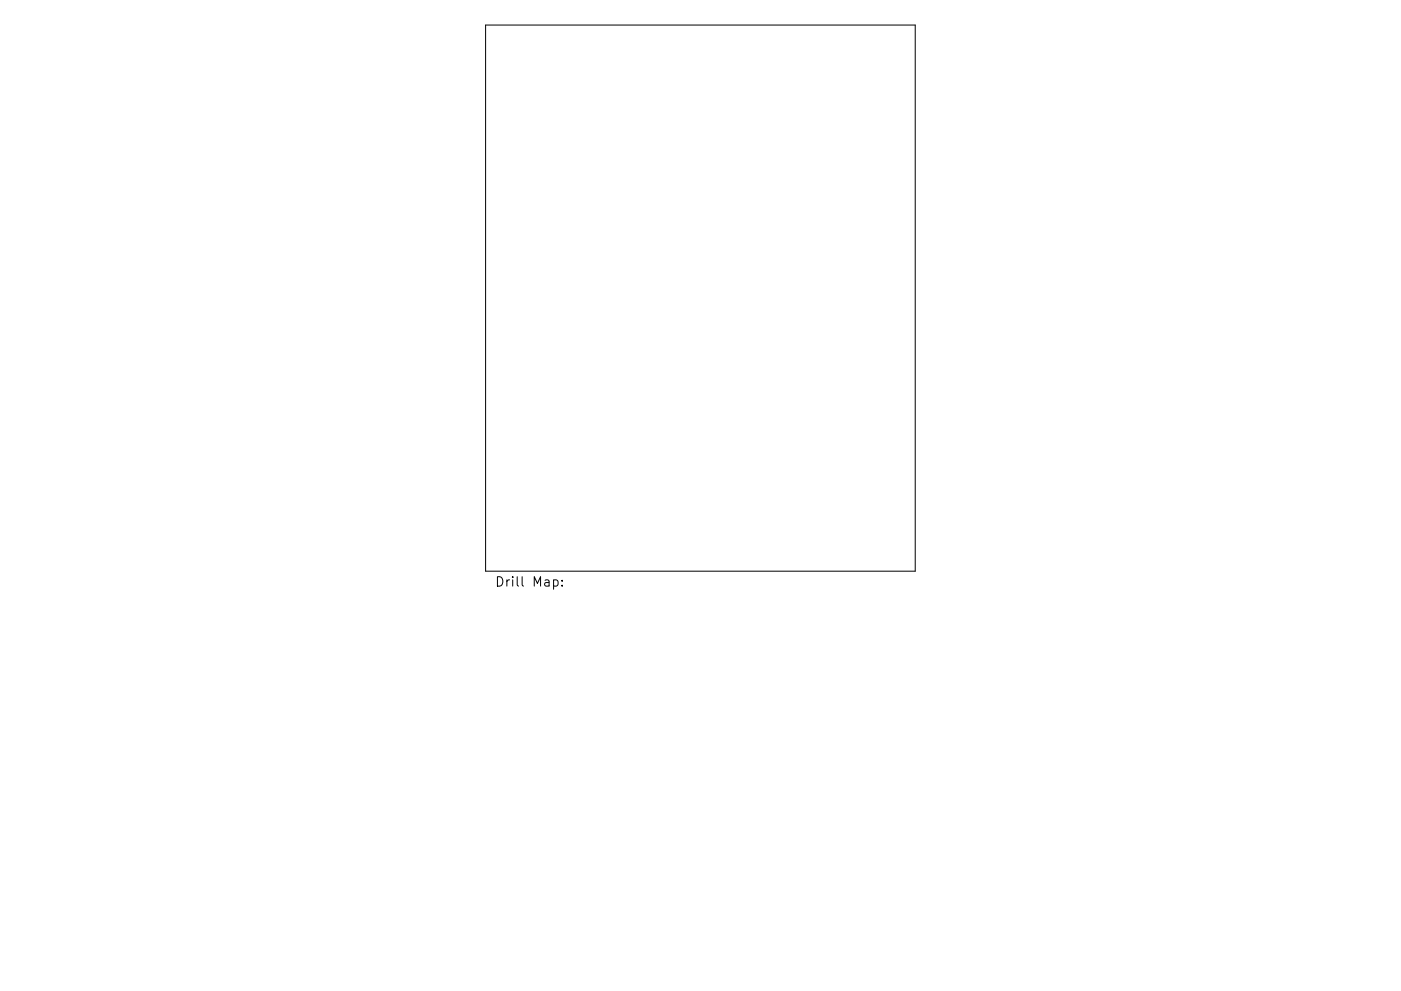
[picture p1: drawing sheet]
<svg xmlns="http://www.w3.org/2000/svg" width="297mm" height="210mm" viewBox="0 0 297 210" stroke-linecap="round" stroke-linejoin="round" font-family="sans-serif">
<defs><g id="words">
<text font-size="2.8" x="104.9" y="124.5">Drill Map:</text>
</g></defs>
<path d="M103 5.3h91v115.9h-91zM117.4 123.1l.5-.1 .4 .4v.6l-.2 .3h-.7M119.2 124.2v.2M119.2 123.1v.2" fill="none" stroke="#000" stroke-width=".21"/>
<use href="#words"/>
</svg>
